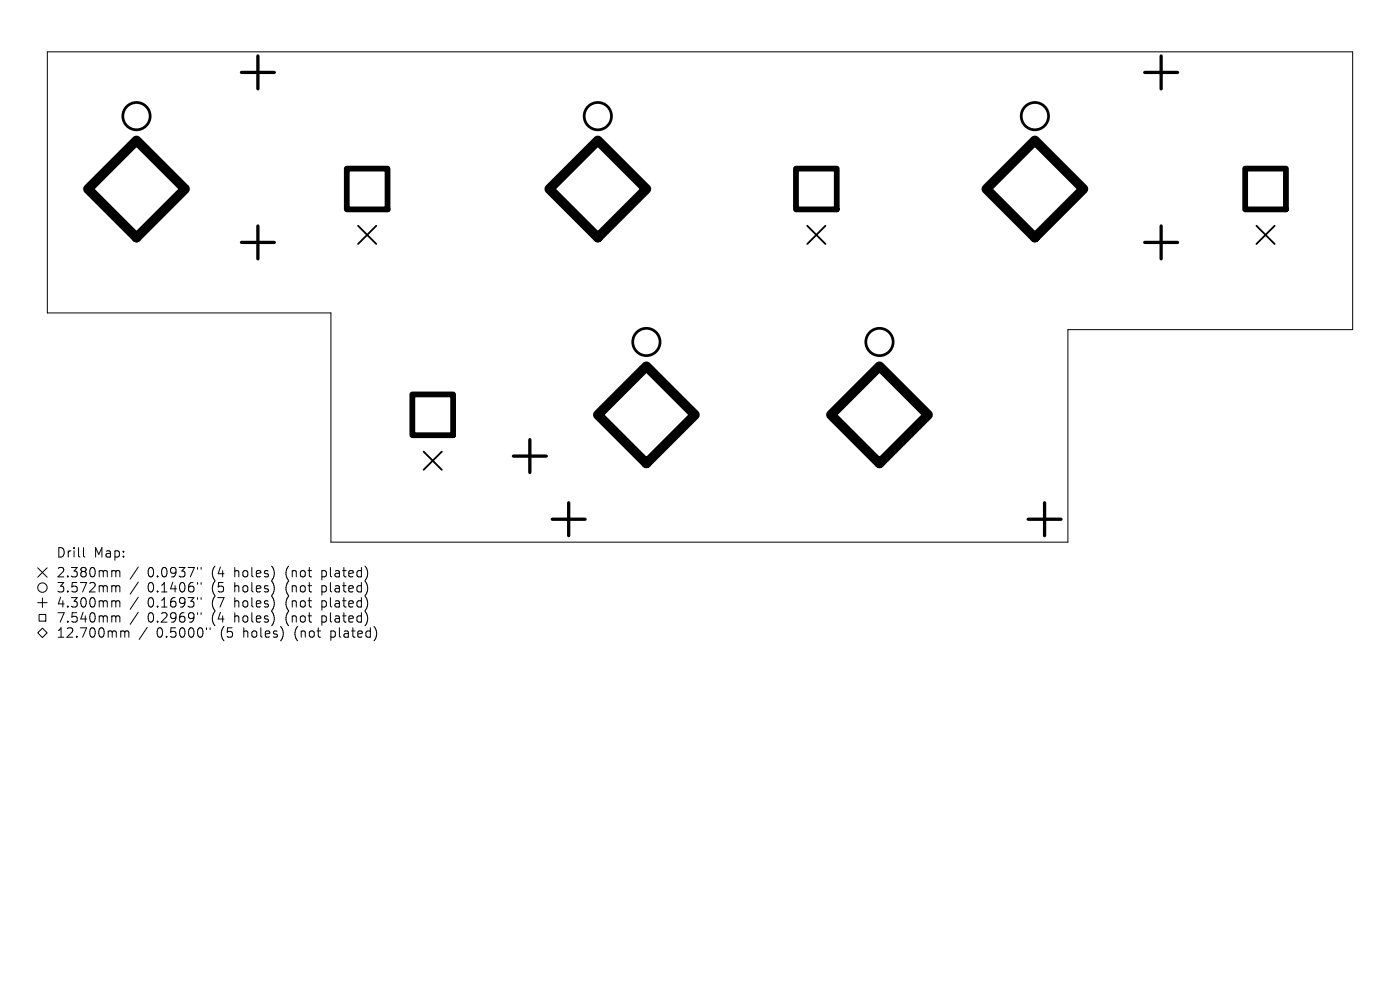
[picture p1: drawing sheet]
<svg xmlns="http://www.w3.org/2000/svg" width="297mm" height="210mm" viewBox="0 0 297 210" stroke-linecap="round" stroke-linejoin="round" font-family="sans-serif">
<defs><g id="words">
<g font-size="2.8">
<text x="12" y="118.5">Drill</text>
<text x="19.9" y="118.5">Map:</text>
<text x="12" y="122.7">2.380mm</text>
<text x="12" y="125.9">3.572mm</text>
<text x="31.2" y="122.7">0.0937&quot;</text>
<text x="31.2" y="125.9">0.1406&quot;</text>
<text x="44.9" y="122.7">(4</text>
<text x="44.9" y="125.9">(5</text>
<text x="49.7" y="122.7">holes)</text>
<text x="49.7" y="125.9">holes)</text>
<text x="60.7" y="122.7">(not</text>
<text x="60.7" y="125.9">(not</text>
<text x="68.4" y="122.7">plated)</text>
<text x="68.4" y="125.9">plated)</text>
<text x="12" y="129.1">4.300mm</text>
<text x="31.2" y="129.1">0.1693&quot;</text>
<text x="44.9" y="129.1">(7</text>
<text x="49.7" y="129.1">holes)</text>
<text x="60.7" y="129.1">(not</text>
<text x="68.4" y="129.1">plated)</text>
<text x="12" y="132.3">7.540mm</text>
<text x="12" y="135.5">12.700mm</text>
<text x="31.2" y="132.3">0.2969&quot;</text>
<text x="33.2" y="135.5">0.5000&quot;</text>
<text x="44.9" y="132.3">(4</text>
<text x="46.8" y="135.5">(5</text>
<text x="49.7" y="132.3">holes)</text>
<text x="51.6" y="135.5">holes)</text>
<text x="60.7" y="132.3">(not</text>
<text x="62.6" y="135.5">(not</text>
<text x="68.4" y="132.3">plated)</text>
<text x="70.3" y="135.5">plated)</text>
</g>
</g></defs>
<g fill="none" stroke="#000" stroke-width=".21">
<path d="M10 11h277v58.9h-60.5v45.1h-156.3v-48.6h-60.2zM17.7 116.2v1.7l.3 .3M8 134.2l1-1 1 1-1 1zM8 120.4l2 2M8 127.8h2M8.3 130.3h1.4v1.5h-1.4zM9 126.8v2M10 120.4l-2 2M24.3 121l.3 .3M24.3 124.2l.3 .3M24.3 127.4l.3 .3M24.3 130.6l.3 .3"/>
<path d="M24.6 121.3v1.1M24.6 124.5v1.1M24.6 127.7v1.1M24.6 130.9v1.1M24.6 121.3l.3-.3 .4 .1 .1 1.3M24.6 124.5l.3-.3 .4 .1 .1 1.3M24.6 127.7l.3-.3 .4 .1 .1 1.3M24.6 130.9l.3-.3 .4 .1 .1 1.3M25.9 133.8l.5 .1 .1 .2M26.5 134.1l.3-.3 .4 .1 .1 1.3M26.5 134.1v1.1M29.3 120.3l-1.7 2.5"/>
<path d="M29.3 123.5l-1.7 2.5M29.3 126.7l-1.7 2.5M29.3 129.9l-1.7 2.5M31.2 133.1l-1.7 2.5M41.9 120.4v.4M41.9 123.6v.4M41.9 126.8v.4M41.9 130v.4M42.7 120.4v.4M42.7 123.6v.4M42.7 126.8v.4M42.7 130v.4"/>
<path d="M43.8 133.2v.4M58.1 120.9v1.4M58.1 124.1v1.4M58.1 127.3v1.4M58.1 130.5v1.4M60 133.7v1.4M77.5 120.2a2.35 2.35 0 0 1 0 2.8M77.5 123.4a2.35 2.35 0 0 1 0 2.8M77.5 126.6a2.35 2.35 0 0 1 0 2.8M77.5 129.8a2.35 2.35 0 0 1 0 2.8M79.4 133a2.35 2.35 0 0 1 0 2.8"/>
<circle cx="9" cy="124.6" r="1"/>
</g>
<path d="M76 47.9l3.8 3.9M79.8 47.9l-3.8 3.9M171.3 47.9l3.8 3.9M175.1 47.9l-3.8 3.9M266.5 47.9l3.9 3.9M270.4 47.9l-3.9 3.9M89.9 95.8l3.8 3.9M93.7 95.8l-3.8 3.9" fill="none" stroke="#000" stroke-width=".39"/>
<g fill="none" stroke="#000" stroke-width=".58">
<circle cx="29" cy="24.6" r="2.9"/>
<circle cx="126.8" cy="24.6" r="2.9"/>
<circle cx="219.5" cy="24.6" r="2.9"/>
<circle cx="137.1" cy="72.5" r="2.9"/>
<circle cx="186.6" cy="72.5" r="2.9"/>
</g>
<g fill="none" stroke="#000" stroke-width=".7">
<path d="M51.2 15.4h7M54.7 11.9v7M242.8 15.4h7M246.3 11.9v7M51.2 51.4h7M54.7 47.9v7M242.8 51.4h7M246.3 47.9v7M108.9 96.8h7M112.4 93.3v6.9M117.2 110.1h6.9M120.6 106.7v6.9"/>
<path d="M218.1 110.1h7M221.6 106.7v6.9"/>
</g>
<path d="M73.6 35.8h8.6v8.6h-8.6zM168.9 35.8h8.6v8.6h-8.6zM264.2 35.8h8.6v8.6h-8.6zM87.5 83.7h8.6v8.6h-8.6z" fill="none" stroke="#000" stroke-width="1.2"/>
<path d="M29 29.8l10.3 10.3-10.3 10.3-10.3-10.3zM116.5 40.1l10.3-10.3 10.3 10.3-10.3 10.3zM209.2 40.1l10.3-10.3 10.3 10.3-10.3 10.3zM126.8 88l10.3-10.3 10.3 10.3-10.3 10.3zM176.3 88l10.3-10.3 10.3 10.3-10.3 10.3z" fill="none" stroke="#000" stroke-width="2.1"/>
<use href="#words"/>
</svg>
